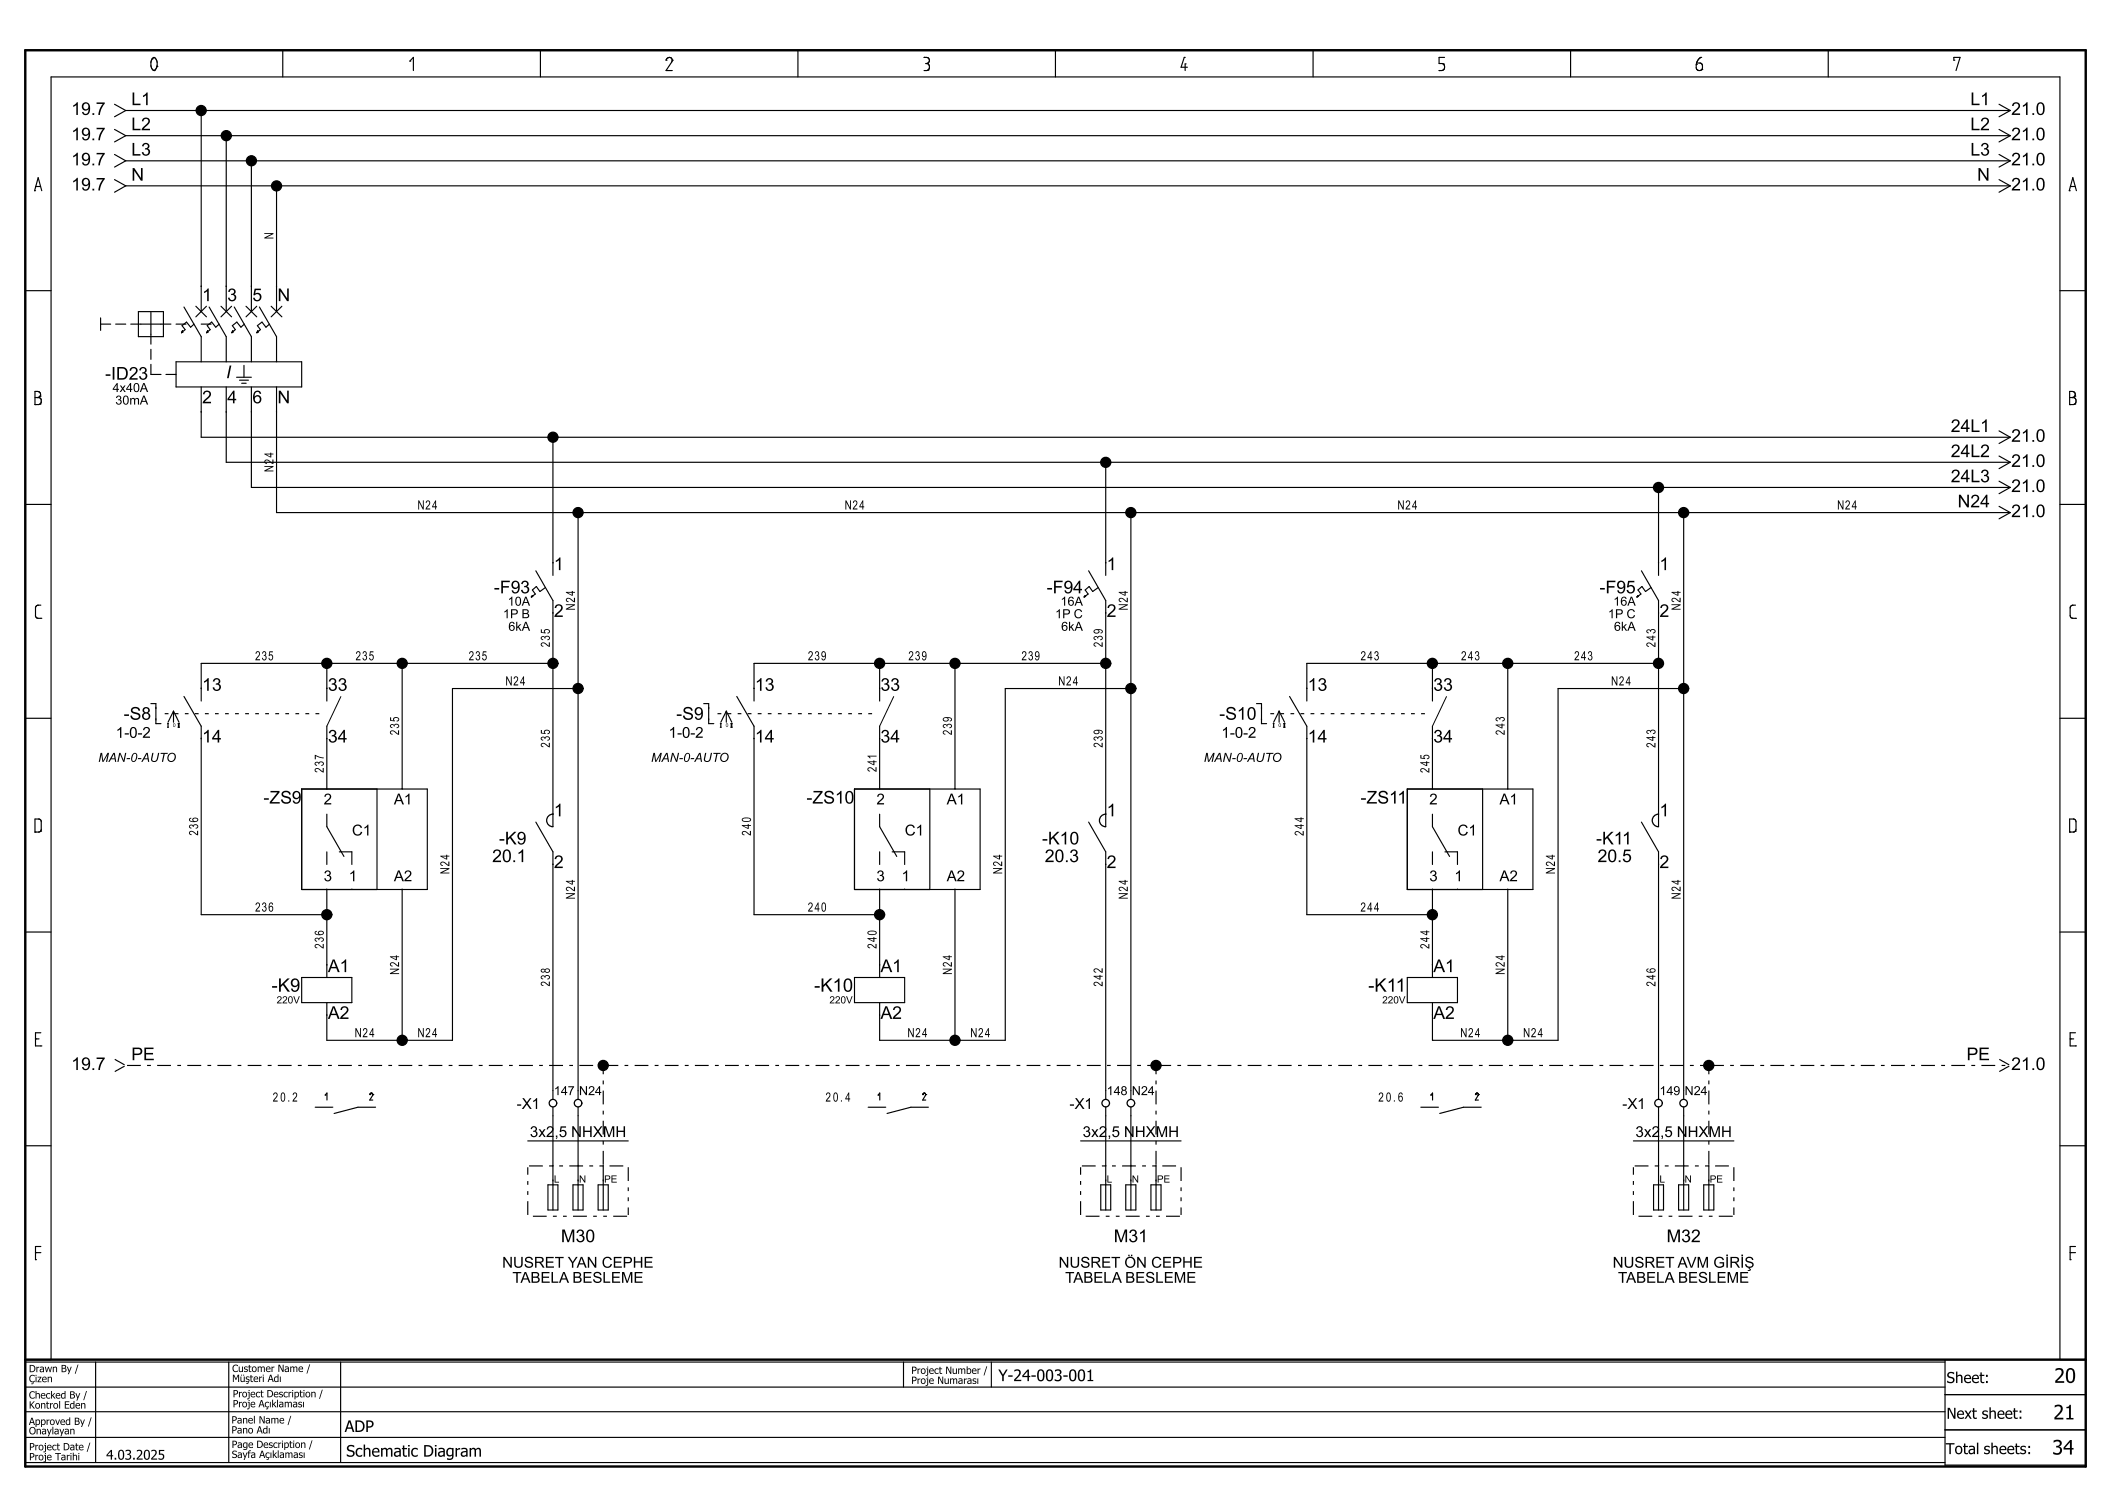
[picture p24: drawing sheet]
<svg xmlns="http://www.w3.org/2000/svg" width="420mm" height="297mm" viewBox="0 0 420 297" stroke-linecap="round" stroke-linejoin="round" font-family="sans-serif">
<defs><g id="words">
<g font-size="4">
<text x="408.7" y="275.1">20</text>
<text x="408.5" y="282.4">21</text>
<text x="408.3" y="289.4">34</text>
</g>
<g font-size="3.7">
<text x="54" y="197.3">-K9</text>
<text x="162" y="197.3">-K10</text>
<text x="272.2" y="197.3">-K11</text>
</g>
<g font-size="3.5">
<text x="14.2" y="22.9">19.7</text>
<text x="26.1" y="20.9">L1</text>
<text x="392" y="20.9">L1</text>
<text x="400.1" y="22.9">21.0</text>
<text x="14.2" y="27.9">19.7</text>
<text x="26.1" y="25.9">L2</text>
<text x="392" y="25.9">L2</text>
<text x="400.1" y="27.9">21.0</text>
<text x="14.2" y="32.9">19.7</text>
<text x="26.1" y="31">L3</text>
<text x="26.1" y="35.9">N</text>
<text x="392" y="31">L3</text>
<text x="393.4" y="35.9">N</text>
<text x="400.1" y="32.9">21.0</text>
<text x="14.2" y="37.9">19.7</text>
<text x="400.1" y="37.9">21.0</text>
<text x="40.2" y="59.9">1</text>
<text x="45.2" y="59.9">3</text>
<text x="50.2" y="59.9">5</text>
<text x="55.2" y="59.9">N</text>
<text x="20.9" y="75.5">-ID23</text>
<text x="45" y="75.2">I</text>
<text x="40.2" y="80.2">2</text>
<text x="45.2" y="80.2">4</text>
<text x="50.2" y="80.2">6</text>
<text x="55.2" y="80.2">N</text>
<text x="388.1" y="85.9">24L1</text>
<text x="400.1" y="87.9">21.0</text>
<text x="388.1" y="90.9">24L2</text>
<text x="388.1" y="95.9">24L3</text>
<text x="400.1" y="92.9">21.0</text>
<text x="389.5" y="100.9">N24</text>
<text x="400.1" y="97.9">21.0</text>
<text x="400.1" y="102.9">21.0</text>
<text x="110.2" y="113.4">1</text>
<text x="220.2" y="113.4">1</text>
<text x="330.2" y="113.4">1</text>
<text x="98.3" y="118">-F93</text>
<text x="208.2" y="118">-F94</text>
<text x="318.2" y="118">-F95</text>
<text x="110.2" y="122.7">2</text>
<text x="220.2" y="122.7">2</text>
<text x="330.2" y="122.7">2</text>
<text x="40.2" y="137.4">13</text>
<text x="65.2" y="137.4">33</text>
<text x="150.2" y="137.4">13</text>
<text x="175.2" y="137.4">33</text>
<text x="260.2" y="137.4">13</text>
<text x="285.2" y="137.4">33</text>
<text x="24.6" y="143.2">-S8</text>
<text x="134.5" y="143.2">-S9</text>
<text x="242.6" y="143.2">-S10</text>
<text x="40.2" y="147.7">14</text>
<text x="65.2" y="147.7">34</text>
<text x="150.2" y="147.7">14</text>
<text x="175.2" y="147.7">34</text>
<text x="260.2" y="147.7">14</text>
<text x="285.2" y="147.7">34</text>
<text x="52.4" y="159.9">-ZS9</text>
<text x="160.4" y="159.9">-ZS10</text>
<text x="270.7" y="159.9">-ZS11</text>
<text x="99.3" y="168">-K9</text>
<text x="110.2" y="162.4">1</text>
<text x="207.3" y="168">-K10</text>
<text x="220.2" y="162.4">1</text>
<text x="317.5" y="168">-K11</text>
<text x="330.2" y="162.4">1</text>
<text x="97.9" y="171.5">20.1</text>
<text x="110.2" y="172.7">2</text>
<text x="207.9" y="171.5">20.3</text>
<text x="220.2" y="172.7">2</text>
<text x="317.8" y="171.5">20.5</text>
<text x="330.2" y="172.7">2</text>
<text x="65.2" y="193.4">A1</text>
<text x="175.2" y="193.4">A1</text>
<text x="285.2" y="193.4">A1</text>
<text x="65.2" y="202.7">A2</text>
<text x="175.2" y="202.7">A2</text>
<text x="285.2" y="202.7">A2</text>
<text x="14.2" y="212.9">19.7</text>
<text x="26.1" y="210.9">PE</text>
<text x="391.2" y="210.9">PE</text>
<text x="400.1" y="212.9">21.0</text>
<text x="111.6" y="247.1">M30</text>
<text x="221.6" y="247.1">M31</text>
<text x="331.6" y="247.1">M32</text>
</g>
<g font-size="3.2">
<text x="198.6" y="274.7">Y-24-003-001</text>
<text x="68.6" y="284.9">ADP</text>
<text x="68.9" y="289.8">Schematic Diagram</text>
</g>
<g font-size="3">
<text x="23" y="146.8">1-0-2</text>
<text x="133" y="146.8">1-0-2</text>
<text x="243" y="146.8">1-0-2</text>
<text x="64.4" y="160">2</text>
<text x="78.4" y="160">A1</text>
<text x="174.4" y="160">2</text>
<text x="188.3" y="160">A1</text>
<text x="284.4" y="160">2</text>
<text x="298.3" y="160">A1</text>
<text x="70" y="166.2">C1</text>
<text x="180" y="166.2">C1</text>
<text x="290" y="166.2">C1</text>
<text x="64.4" y="175.3">3</text>
<text x="69.4" y="175.3">1</text>
<text x="78.4" y="175.3">A2</text>
<text x="174.4" y="175.3">3</text>
<text x="179.4" y="175.3">1</text>
<text x="188.3" y="175.3">A2</text>
<text x="284.4" y="175.3">3</text>
<text x="289.3" y="175.3">1</text>
<text x="298.3" y="175.3">A2</text>
<text x="102.8" y="220.6">-X1</text>
<text x="212.8" y="220.6">-X1</text>
<text x="322.7" y="220.6">-X1</text>
<text x="105.4" y="226.2">3x2</text>
<text x="110.3" y="226.2">,5 N</text>
<text x="115.8" y="226.2">HXMH</text>
<text x="215.4" y="226.2">3x2</text>
<text x="220.3" y="226.2">,5 N</text>
<text x="225.8" y="226.2">HXMH</text>
<text x="325.4" y="226.2">3x2</text>
<text x="330.3" y="226.2">,5 N</text>
<text x="335.7" y="226.2">HXMH</text>
<text x="99.9" y="252.2">NUSRET YAN CEPHE</text>
<text x="101.9" y="255.2">TABELA BESLEME</text>
<text x="210.6" y="252.2">NUSRET ÖN CEPHE</text>
<text x="211.9" y="255.2">TABELA BESLEME</text>
<text x="320.8" y="252.2">NUSRET AVM GİRİŞ</text>
<text x="321.9" y="255.2">TABELA BESLEME</text>
<text x="387.3" y="275.1">Sheet:</text>
<text x="387.3" y="282.2">Next sheet:</text>
<text x="387.1" y="289.3">Total sheets:</text>
</g>
<text font-size="2.7" x="21.1" y="290.4">4.03.2025</text>
<g font-size="2.5">
<text x="54.4" y="47.6" transform="rotate(-90 54.4 47.6)">N</text>
<text x="22.4" y="78">4x40A</text>
<text x="22.9" y="80.5">30m</text>
<text x="54.4" y="93.9" transform="rotate(-90 54.4 93.9)">N2</text>
<text x="54.4" y="91" transform="rotate(-90 54.4 91)">4</text>
<text x="83.1" y="101.4">N24</text>
<text x="168" y="101.4">N24</text>
<text x="278" y="101.4">N24</text>
<text x="365.5" y="101.4">N24</text>
<text x="100.1" y="123">1P B</text>
<text x="101" y="120.5">10A</text>
<text x="101.1" y="125.5">6kA</text>
<text x="114.4" y="121.4" transform="rotate(-90 114.4 121.4)">N24</text>
<text x="209.9" y="123">1P C</text>
<text x="211" y="120.5">16A</text>
<text x="211.1" y="125.5">6kA</text>
<text x="224.4" y="121.4" transform="rotate(-90 224.4 121.4)">N24</text>
<text x="319.9" y="123">1P C</text>
<text x="321" y="120.5">16A</text>
<text x="321.1" y="125.5">6kA</text>
<text x="334.4" y="121.4" transform="rotate(-90 334.4 121.4)">N24</text>
<text x="50.7" y="131.4">235</text>
<text x="70.7" y="131.4">235</text>
<text x="93.2" y="131.4">235</text>
<text x="109.4" y="128.7" transform="rotate(-90 109.4 128.7)">235</text>
<text x="160.7" y="131.4">239</text>
<text x="180.7" y="131.4">239</text>
<text x="203.2" y="131.4">239</text>
<text x="219.4" y="128.7" transform="rotate(-90 219.4 128.7)">239</text>
<text x="270.7" y="131.4">243</text>
<text x="290.7" y="131.4">243</text>
<text x="313.2" y="131.4">243</text>
<text x="329.4" y="128.8" transform="rotate(-90 329.4 128.8)">243</text>
<text x="100.6" y="136.4">N24</text>
<text x="210.5" y="136.4">N24</text>
<text x="320.5" y="136.4">N24</text>
<text x="79.4" y="146.2" transform="rotate(-90 79.4 146.2)">235</text>
<text x="109.4" y="148.7" transform="rotate(-90 109.4 148.7)">235</text>
<text x="189.4" y="146.2" transform="rotate(-90 189.4 146.2)">239</text>
<text x="219.4" y="148.7" transform="rotate(-90 219.4 148.7)">239</text>
<text x="299.4" y="146.2" transform="rotate(-90 299.4 146.2)">243</text>
<text x="329.4" y="148.8" transform="rotate(-90 329.4 148.8)">243</text>
<text x="19.5" y="151.6">MAN-0-AUTO</text>
<text x="64.4" y="153.7" transform="rotate(-90 64.4 153.7)">237</text>
<text x="129.5" y="151.6">MAN-0-AUTO</text>
<text x="174.4" y="153.6" transform="rotate(-90 174.4 153.6)">241</text>
<text x="239.5" y="151.6">MAN-0-AUTO</text>
<text x="284.4" y="153.8" transform="rotate(-90 284.4 153.8)">245</text>
<text x="39.4" y="166.2" transform="rotate(-90 39.4 166.2)">236</text>
<text x="149.4" y="166.3" transform="rotate(-90 149.4 166.3)">240</text>
<text x="259.4" y="166.3" transform="rotate(-90 259.4 166.3)">244</text>
<text x="89.4" y="173.9" transform="rotate(-90 89.4 173.9)">N24</text>
<text x="199.4" y="173.9" transform="rotate(-90 199.4 173.9)">N24</text>
<text x="309.4" y="173.9" transform="rotate(-90 309.4 173.9)">N24</text>
<text x="114.4" y="178.9" transform="rotate(-90 114.4 178.9)">N24</text>
<text x="224.4" y="178.9" transform="rotate(-90 224.4 178.9)">N24</text>
<text x="334.4" y="178.9" transform="rotate(-90 334.4 178.9)">N24</text>
<text x="50.7" y="181.3">236</text>
<text x="160.7" y="181.3">240</text>
<text x="270.7" y="181.3">244</text>
<text x="64.4" y="188.7" transform="rotate(-90 64.4 188.7)">236</text>
<text x="174.4" y="188.7" transform="rotate(-90 174.4 188.7)">240</text>
<text x="284.4" y="188.8" transform="rotate(-90 284.4 188.8)">244</text>
<text x="79.4" y="193.9" transform="rotate(-90 79.4 193.9)">N24</text>
<text x="109.4" y="196.2" transform="rotate(-90 109.4 196.2)">238</text>
<text x="189.4" y="193.9" transform="rotate(-90 189.4 193.9)">N24</text>
<text x="219.4" y="196.3" transform="rotate(-90 219.4 196.3)">242</text>
<text x="299.4" y="193.9" transform="rotate(-90 299.4 193.9)">N24</text>
<text x="329.4" y="196.3" transform="rotate(-90 329.4 196.3)">246</text>
<text x="70.6" y="206.3">N24</text>
<text x="83.1" y="206.3">N24</text>
<text x="180.5" y="206.3">N24</text>
<text x="193" y="206.3">N24</text>
<text x="290.5" y="206.3">N24</text>
<text x="303" y="206.3">N24</text>
<text x="54.3" y="219.1">20.2</text>
<text x="110.2" y="217.9">147 N24</text>
<text x="164.2" y="219.1">20. 4</text>
<text x="220.2" y="217.9">148 N24</text>
<text x="274.2" y="219.1">20.6</text>
<text x="330.2" y="217.9">149 N24</text>
</g>
<g font-size="2">
<text x="55" y="199.6">220V</text>
<text x="165" y="199.6">220V</text>
<text x="275" y="199.6">220V</text>
<text x="110.2" y="235.3">L</text>
<text x="115.2" y="235.3">N</text>
<text x="120.2" y="235.3">PE</text>
<text x="220.2" y="235.3">L</text>
<text x="225.2" y="235.3">N</text>
<text x="230.2" y="235.3">PE</text>
<text x="330.2" y="235.3">L</text>
<text x="335.2" y="235.3">N</text>
<text x="340.1" y="235.3">PE</text>
<text x="5.8" y="273">Drawn By /</text>
<text x="5.8" y="275">Çizen</text>
<text x="46.2" y="272.9">Customer Name /</text>
<text x="46.2" y="274.9">Müşteri Adı</text>
<text x="181.3" y="273.3">Project Number /</text>
<text x="181.3" y="275.3">Proje Numarası</text>
<text x="5.8" y="278.2">Checked By /</text>
<text x="5.8" y="280.2">Kontrol Eden</text>
<text x="46.3" y="278">Project Description /</text>
<text x="46.3" y="280">Proje Açıklaması</text>
<text x="5.8" y="283.5">Approved By /</text>
<text x="5.8" y="285.3">Onaylayan</text>
<text x="46.1" y="283.2">Panel Name /</text>
<text x="46.1" y="285.2">Pano Adı</text>
<text x="5.8" y="288.5">Project Date /</text>
<text x="5.8" y="290.5">Proje Tarihi</text>
<text x="46.1" y="288">Page Description /</text>
<text x="46.1" y="290">Sayfa Açıklaması</text>
</g>
<g font-size="1">
<text x="34.4" y="144.6">0</text>
<text x="144.4" y="144.6">0</text>
<text x="254.3" y="144.6">0</text>
</g>
</g></defs>
<g fill="none" stroke="#000" stroke-width=".23">
<path d="M30.3 11.7h.1M30.3 11.7l-.3 .7v.8l.3 .5 .4 .3M30.3 11.7a.49 .49 0 0 1 .6-.2 .49 .49 0 0 1 .3 .5v1.2M30.7 14h.1M31.2 13.2h.1M31.2 13.2l-.2 .6-.3 .2M56.3 10v5.3M81.5 12.2h.1M81.5 12.2l.7-.8v2.6M107.5 10v5.3M132.5 12h.1M132.5 12a.63 .63 0 0 1 .6-.6 .63 .63 0 0 1 .7 .6"/>
<path d="M133.8 12h.1M133.8 12l-1.3 2h1.3M158.7 10v5.3M183.8 11.4h.1M183.8 11.4h.6a.61 .61 0 0 1 .5 .6 .61 .61 0 0 1-.4 .6M184.2 12.6h.3M184.5 12.6h.1M184.5 12.6a.75 .75 0 0 1 .1 1.3M184.5 12.6h-.1M184.6 13.9h.1M184.6 13.9l-.8 .1M210 10v5.3"/>
<path d="M235.6 11.4h.1M235.6 11.4l-.6 2h1.2M235.8 12.7h.1M235.8 12.7v1.3M261.2 10v5.3M286.3 14h.1M287.1 12.7h.1M287.1 12.7a.74 .74 0 0 1 .3 .8 .74 .74 0 0 1-.6 .5h-.5M287.4 11.4h-1.1v1.2l.8 .1M312.5 10v5.3M337.5 12.8h.1M338.4 11.4h.1"/>
<path d="M338.4 11.4l-.4 .3-.4 .7-.1 1.1a.63 .63 0 0 0 .6 .5 .63 .63 0 0 0 .6-.4v-.6l-.2-.3-1-.2M338.6 13.8h.1M363.7 10v5.3M388.7 12h.1M388.7 12v-.6h1.3l-.8 2.6M6.9 37.9h.1M6.9 37.9l.7-2.6 .7 2.6M7.1 37.1h.1M7.1 37.1h1M22.8 20.7l2.2 1.3M22.8 25.7l2.2 1.3M22.8 30.7l2.2 1.3"/>
<path d="M22.8 35.7l2.2 1.3M25 22l-2.2 1.2M25 22h374.9M25 27l-2.2 1.2M25 27h374.9M25 32l-2.2 1.2M25 32h374.9M25 37l-2.2 1.2M25 37h374.9M40 22v40M45 27v35M50 32v30"/>
<path d="M55 37v25M397.7 20.7l2.2 1.3M397.7 25.7l2.2 1.3M397.7 30.7l2.2 1.3M397.7 35.7l2.2 1.3M399.9 22l-2.2 1.2M399.9 27l-2.2 1.2M399.9 32l-2.2 1.2M399.9 37l-2.2 1.2M411.7 37.9h.1M411.7 37.9l.7-2.6 .7 2.6M411.9 37.1h.1"/>
<path d="M411.9 37.1h1M5 57.8h5.2M409.8 57.8h5.2M7 79.1h.8l.3 .2 .1 .7-.2 .4M7.5 79.1h.1M7.5 79.1a.61 .61 0 0 0 .6-.6 .61 .61 0 0 0-.6-.6h-.5v2.6M8 78.8h.1M20 64.5h2M20 63.2v2.5M23 64.5h2M26 64.5h8M27.5 62h5v5h-5z"/>
<path d="M30 62v6.5M30 69.5v2M30 72.5v2h2M33 74.5h2M35 72h25v5h-25zM35 64.5h2M36.3 65.8l-.2 .4M36.4 66.1l-.3 .1M36.6 61.1l3.4 5.9v5M38.6 64.5l-.7 .6-.8-1-.9 .7 .6 .8-.7 .6M39 60.9l2.1 2.1M40 77v10h359.9"/>
<path d="M40 64.5h2M41.1 60.9l-2.1 2.1M41.3 65.8l-.2 .4M41.4 66.1l-.3 .1M41.6 61.1l3.4 5.9v5M43.6 64.5l-.7 .6-.8-1-.9 .7 .6 .8-.7 .6M44 60.9l2.1 2.1M45 77v15h354.9M46.1 60.9l-2.1 2.1M46.3 65.8l-.2 .4M46.4 66.1l-.3 .1M46.6 61.1l3.4 5.9v5"/>
<path d="M47.1 75h2.9M47.7 75.6h1.7M48.1 76.2h.9M48.5 72.7v2.3M48.6 64.5l-.7 .6-.8-1-.9 .7 .6 .8-.7 .6M48.9 60.9l2.2 2.1M50 77v20h349.9M51.1 60.9l-2.2 2.1M51.3 65.8l-.2 .4M51.4 66.1l-.3 .1M51.6 61.1l3.4 5.9v5M53.6 64.5l-.7 .6-.8-1-.9 .7 .6 .8-.7 .6"/>
<path d="M53.9 60.9l2.2 2.1M55 77v25h344.9M56.1 60.9l-2.2 2.1M411.8 79.1h.8a.75 .75 0 0 1 .2 1.3M412.3 79.1h.1M412.8 78.8h.1M412.8 78.8a.61 .61 0 0 0-.5-.9h-.5v2.6M412.8 78.8l-.5 .3M7 80.5h.1M8 80.4h.1M8 80.4l-1 .1M110 87v27.5"/>
<path d="M220 92v22.5M330 97v17.5M397.7 85.7l2.2 1.3M397.7 90.7l2.2 1.3M397.7 95.7l2.2 1.3M399.9 87l-2.2 1.2M399.9 92l-2.2 1.2M399.9 97l-2.2 1.2M411.8 80.5h.1M412.8 80.4h.1M412.8 80.4l-1 .1M5 100.3h5.2"/>
<path d="M105.9 118.5l-.2 .3M106 118.7l-.3 .1M106.6 113.6l3.4 5.9v45M108.5 116.9l-1.1 .8-.7-1-.8 .7 .6 .8-.8 .6M115 102v116.7M215.9 118.5l-.2 .3M216 118.7l-.3 .1M216.6 113.6l3.4 5.9v45M218.5 116.9l-1.1 .8-.7-1-.8 .7 .6 .8-.8 .6M225 102v116.7M325.9 118.5l-.2 .3M326 118.7l-.3 .1"/>
<path d="M326.6 113.6l3.4 5.9v45M328.5 116.9l-1.1 .8-.7-1-.8 .7 .6 .8-.8 .6M335 102v116.7M397.7 100.7l2.2 1.3M399.9 102l-2.2 1.2M409.8 100.3h5.2M7.4 120.4h.1M7.4 120.4l-.3 .5v1.7l.3 .4h.7M8.1 123h.1M8.1 120.4h-.7M30 140h1v4h1M36.6 138.5l3.4 6v37.5h25"/>
<path d="M65 132v7.5M80 132v25M110 132h-70v7.5M115 137h-25v69.9h-25v-7.4M140 140h1v4h1M146.6 138.5l3.4 6v37.5h25M175 132v7.5M190 132v25M220 132h-70v7.5M225 137h-25v69.9h-25v-7.4M250 140h1v4h1M256.6 138.5l3.4 6v37.5h25"/>
<path d="M285 132v7.5M300 132v25M330 132h-70v7.5M335 137h-25v69.9h-25v-7.4M412.2 120.4h.1M412.2 120.4l-.3 .4v1.6a.51 .51 0 0 0 .5 .6h.5M412.9 123h.1M412.9 120.4h-.7M5 142.9h5.2M32.8 142h.7M33.3 144h.2M33.3 144.7h.2"/>
<path d="M33.4 144v.7M34.5 141.5l-1.1 2.2M34.5 141.5v2.2M34.5 141.5l1.1 2.2M34.8 142h.7M35.4 144h.3M35.4 144.7h.3M35.5 144v.7M35.6 144v.7M36.8 142h.7M38.8 142h.7M40.8 142h.7"/>
<path d="M42.8 142h.7M44.8 142h.7M46.8 142h.7M48.8 142h.7M50.8 142h.7M52.8 142h.7M54.8 142h.7M56.8 142h.7M58.8 142h.7M60 157h25v20h-25zM60.8 142h.7M62.8 142h.7"/>
<path d="M65 144.5v12.5M75 157v20M142.7 142h.8M143.3 144h.2M143.3 144.7h.2M143.4 144v.7M144.5 141.5l-1.1 2.2M144.5 141.5v2.2M144.5 141.5l1.1 2.2M144.8 142h.7M145.4 144h.3M145.4 144.7h.3"/>
<path d="M145.5 144v.7M145.6 144v.7M146.8 142h.7M148.7 142h.8M150.7 142h.8M152.8 142h.7M154.8 142h.7M156.7 142h.8M158.7 142h.8M160.8 142h.7M162.7 142h.8M164.7 142h.8"/>
<path d="M166.8 142h.7M168.8 142h.7M170 157h25v20h-25zM170.7 142h.8M172.7 142h.8M175 144.5v12.5M185 157v20M252.7 142h.8M253.3 144h.2M253.3 144.7h.2M253.4 144v.7M254.5 141.5l-1.1 2.2"/>
<path d="M254.5 141.5v2.2M254.5 141.5l1.1 2.2M254.7 142h.8M255.4 144h.3M255.4 144.7h.3M255.5 144v.7M255.6 144v.7M256.7 142h.8M258.7 142h.8M260.7 142h.8M262.7 142h.8M264.7 142h.8"/>
<path d="M266.7 142h.8M268.7 142h.8M270.7 142h.8M272.7 142h.8M274.7 142h.8M276.7 142h.8M278.7 142h.8M280 157h25v20h-25zM280.7 142h.8M282.7 142h.8M285 144.5v12.5M295 157v20"/>
<path d="M409.8 142.9h5.2M7 165.5h.1M8.1 165.3h.1M8.1 165.3l.1-.2-.1-1.9-.3-.3h-.8v2.6M8.1 165.3l-.3 .2h-.8M65 162v2.5l3.4 5.9M65 169.5v2.5M65 176.8v17.7M67.5 169.5h2.5v2.5M70 176.8v.2M80 176.8v30.1M106.6 163.5l3.4 6v49.2"/>
<path d="M175 162v2.5l3.4 5.9M175 169.5v2.5M175 176.8v17.7M177.5 169.5h2.5v2.5M180 176.8v.2M190 176.8v30.1M216.6 163.5l3.4 6v49.2M285 162v2.5l3.4 5.9M285 169.5v2.5M285 176.8v17.7M287.5 169.5h2.5v2.5M290 176.8v.2"/>
<path d="M300 176.8v30.1M326.6 163.5l3.4 6v49.2M411.8 165.5h.1M412.9 165.3h.1M412.9 165.3l.1-.3-.1-1.8-.3-.3h-.8v2.6M412.9 165.3l-.3 .2h-.8M5 185.4h5.2M60 194.5h10v5h-10zM170 194.5h10v5h-10zM280 194.5h10v5h-10zM409.8 185.4h5.2M7.1 206.7h.1"/>
<path d="M7.1 206.7h.7M8.1 208.1h.1M8.1 205.4h-1v2.7h1M22.8 210.7l2 1.1M24.8 212.1l-2 1.1M25.3 212h2.7M29.3 212h.7M31.3 212h2.7M35.3 212h.7M37.3 212h2.7M41.3 212h.7M43.3 212h2.7"/>
<path d="M47.3 212h.7M49.3 212h2.7M53.3 212h.7M55.3 212h2.7M59.3 212h.7M61.3 212h2.7M64.7 217.8h.1M64.7 217.8l.3-.4v1.4M65.3 212h.7M67.3 212h2.7M71.3 212h.7M73.3 212h2.7"/>
<path d="M73.6 217.7h.1M73.6 217.7a.31 .31 0 0 1 .4-.2 .31 .31 0 0 1 .1 .4l-.5 .9h.6M73.8 217.5h.1M73.9 217.4v.1M74.2 217.7h.1M77.3 212h.7M79.3 212h2.7M83.3 212h.7M85.3 212h2.7M89.3 212h.7M91.3 212h2.7M95.2 212h.8"/>
<path d="M97.3 212h2.7M101.3 212h.7M103.3 212h2.7M107.3 212h.7M109.2 212h2.8M113.3 212h.7M115.3 212h2.7M119.3 212h.5M120 217v2.7M120 214.9v.8M120 212.2v1.5M120.2 212h2.8"/>
<path d="M124.3 212h.7M126.3 212h2.7M130.3 212h.7M132.3 212h2.7M136.2 212h.8M138.3 212h2.7M142.2 212h.8M144.2 212h2.8M148.3 212h.7M150.2 212h2.8M154.3 212h.7M156.3 212h2.7"/>
<path d="M160.2 212h.8M162.3 212h2.7M166.2 212h.8M168.2 212h2.8M172.2 212h.8M174.2 212h2.8M174.7 217.8h.1M174.7 217.8l.3-.4v1.4M178.3 212h.7M180.2 212h2.8M183.6 217.7h.1M183.6 217.7v-.1a.28 .28 0 0 1 .4-.1 .28 .28 0 0 1 .2 .2"/>
<path d="M183.8 217.5h.1M183.9 217.4v.1M184.2 217.7h.1M184.2 217.7l-.6 1.1h.6M184.3 212h.7M186.2 212h2.8M190.2 212h.8M192.3 212h2.7M196.2 212h.8M198.2 212h2.8M202.2 212h.8M204.2 212h2.8"/>
<path d="M208.2 212h.8M210.2 212h2.8M214.2 212h.8M216.2 212h2.8M220.2 212h.8M222.2 212h2.8M226.2 212h.8M228.2 212h1.5M230 217v2.7M230 214.9v.8M230 212.2v1.5M230.2 212h2.8"/>
<path d="M234.2 212h.8M236.2 212h2.8M240.2 212h.8M242.2 212h2.8M246.2 212h.8M248.2 212h2.8M252.2 212h.8M254.2 212h2.8M258.2 212h.8M260.2 212h2.8M264.2 212h.8M266.2 212h2.8"/>
<path d="M270.2 212h.8M272.2 212h2.8M276.2 212h.8M278.2 212h2.8M282.2 212h.8M284.2 212h2.8M284.7 217.8h.1M284.7 217.8l.3-.4v1.4M288.2 212h.8M290.2 212h2.8M293.5 217.7h.1M293.5 217.7a.29 .29 0 0 1 .3-.3 .29 .29 0 0 1 .3 .3"/>
<path d="M293.8 217.5h.1M293.9 217.4v.1M294.1 217.7h.1M294.1 217.7l-.6 1.1h.6M294.2 212h.8M296.2 212h2.8M300.2 212h.8M302.2 212h2.8M306.2 212h.8M308.2 212h2.8M312.2 212h.8M314.2 212h2.8"/>
<path d="M318.2 212h.8M320.2 212h2.8M324.2 212h.8M326.2 212h2.8M330.2 212h.8M332.2 212h2.8M336.2 212h.8M338.2 212h1.5M340 217v2.7M340 214.9v.8M340 212.2v1.5M340.2 212h2.8"/>
<path d="M344.2 212h.8M346.2 212h2.8M350.2 212h.8M352.2 212h2.8M356.2 212h.8M358.2 212h2.8M362.2 212h.8M364.2 212h2.8M368.2 212h.8M370.2 212h2.8M374.2 212h.8M376.2 212h2.8"/>
<path d="M380.2 212h.8M382.2 212h2.8M386.2 212h.8M388.2 212h2.8M392.2 212h.8M394.2 212h2.8M397.8 210.7l1.9 1.1M398.2 212h.8M399.7 212.1l-1.9 1.1M411.9 206.7h.1M411.9 206.7h.7M412.9 208.1h.1"/>
<path d="M412.9 205.4h-1v2.7h1M5 227.9h5.2M62.7 220.3h3.5M74.7 220.3h-3.5l-4.7 1.2M105 239v2.7M105 236.9v.8M105 234.9v.8M105 232.2v1.5M105 227h20M105.3 231.9h2.7M109 235.7h2v5h-2zM109.2 231.9h.8"/>
<path d="M110 220.2v20.5M111.3 231.9h.7M113.3 231.9h2.7M114 235.7h2v5h-2zM115 220.2v20.5M117.2 231.9h.8M119 235.7h2v5h-2zM119.3 231.9h.7M120 228.9v2.8M120 227v.7M120 222.9v2.8M120 220.9v.8"/>
<path d="M120 231.8v8.9M121.3 231.9h2.7M125 232.2v2.7M125 236.2v.7M125 238.2v.8M172.7 220.3h3.5M184.7 220.3h-3.5l-4.7 1.2M215 239v2.7M215 236.9v.8M215 234.9v.8M215 232.2v1.5M215 227h20"/>
<path d="M215.2 231.9h2.8M219 235.7h2v5h-2zM219.2 231.9h.8M220 220.2v20.5M221.2 231.9h.8M223.2 231.9h2.8M224 235.7h2v5h-2zM225 220.2v20.5M227.2 231.9h.8M229 235.7h2v5h-2zM229.2 231.9h.8M230 228.9v2.8"/>
<path d="M230 227v.7M230 222.9v2.8M230 220.9v.8M230 231.8v8.9M231.2 231.9h2.8M235 232.2v2.7M235 236.2v.7M235 238.2v.8M282.7 220.3h3.5M294.7 220.3h-3.5l-4.8 1.2M325 239v2.7M325 236.9v.8"/>
<path d="M325 234.9v.8M325 232.2v1.5M325 227h20M325.2 231.9h2.8M329 235.7h2v5h-2zM329.2 231.9h.8M330 220.2v20.5M331.2 231.9h.8M333.2 231.9h2.8M334 235.7h2v5h-2zM335 220.2v20.5M337.2 231.9h.8"/>
<path d="M339 235.7h2v5h-2zM339.2 231.9h.8M340 228.9v2.8M340 227v.7M340 222.9v2.8M340 220.9v.8M340 231.8v8.9M341.2 231.9h2.8M345 232.2v2.7M345 236.2v.7M345 238.2v.8M409.8 227.9h5.2"/>
<path d="M7.1 250.6h.1M7.1 249.2h.1M7.1 249.2h1M8.1 248h-1v2.6M106 241.9h2.8M110 241.9h.8M112 241.9h.8M114 241.9h2.8M118 241.9h.7M120 241.9h.8M122 241.9h2.8M125 240.2v1.5"/>
<path d="M216 241.9h2.7M220 241.9h.8M222 241.9h.7M224 241.9h2.7M228 241.9h.7M230 241.9h.7M232 241.9h2.7M235 240.2v1.5M326 241.9h2.7M330 241.9h.7M332 241.9h.7M334 241.9h2.7"/>
<path d="M338 241.9h.7M340 241.9h.7M342 241.9h2.7M345 240.2v1.5M411.9 250.6h.1M411.9 249.2h.1M411.9 249.2h1M412.9 248h-1v2.6M5 270.5h5.2v-255.2h399.6v255.2h5.2M5 271h382M5 275.9h382M19 271v19.9"/>
<path d="M45.5 271v19.9M67.8 271v19.9M179.8 271v4.9M197.2 271v4.9M387 270.4v21.1h28M387 277.4h28M5 280.8h382M5 285.9h382M5 290.9h382M387 284.4h28"/>
</g>
<path d="M5 10h410v281.7h-410zM5 270.5h410" fill="none" stroke="#000" stroke-width=".48"/>
<g fill="none" stroke="#000" stroke-width=".25">
<path d="M110 162a1.25 1.25 0 0 0-1.2 1.2 1.25 1.25 0 0 0 1.2 1.3M220 162a1.25 1.25 0 0 0-1.3 1.2 1.25 1.25 0 0 0 1.3 1.3M330 162a1.25 1.25 0 0 0-1.3 1.2 1.25 1.25 0 0 0 1.3 1.3"/>
<circle cx="40" cy="22" r="1"/>
<circle cx="45" cy="27" r="1"/>
<circle cx="50" cy="32" r="1"/>
<circle cx="55" cy="37" r="1"/>
<circle cx="110" cy="87" r="1"/>
<circle cx="220" cy="92" r="1"/>
<circle cx="330" cy="97" r="1"/>
<circle cx="115" cy="102" r="1"/>
<circle cx="225" cy="102" r="1"/>
<circle cx="335" cy="102" r="1"/>
<circle cx="65" cy="132" r="1"/>
<circle cx="80" cy="132" r="1"/>
<circle cx="110" cy="132" r="1"/>
<circle cx="115" cy="137" r="1"/>
<circle cx="175" cy="132" r="1"/>
<circle cx="190" cy="132" r="1"/>
<circle cx="220" cy="132" r="1"/>
<circle cx="225" cy="137" r="1"/>
<circle cx="285" cy="132" r="1"/>
<circle cx="300" cy="132" r="1"/>
<circle cx="330" cy="132" r="1"/>
<circle cx="335" cy="137" r="1"/>
<circle cx="65" cy="182" r="1"/>
<circle cx="175" cy="182" r="1"/>
<circle cx="285" cy="182" r="1"/>
<circle cx="80" cy="206.9" r="1"/>
<circle cx="110" cy="219.5" r=".75"/>
<circle cx="115" cy="219.5" r=".75"/>
<circle cx="120" cy="212" r="1"/>
<circle cx="190" cy="206.9" r="1"/>
<circle cx="220" cy="219.5" r=".75"/>
<circle cx="225" cy="219.5" r=".75"/>
<circle cx="230" cy="212" r="1"/>
<circle cx="300" cy="206.9" r="1"/>
<circle cx="330" cy="219.5" r=".75"/>
<circle cx="335" cy="219.5" r=".75"/>
<circle cx="340" cy="212" r="1"/>
</g>
<path d="M67.8 138.6l-2.8 5.9M177.8 138.6l-2.8 5.9M287.8 138.6l-2.8 5.9" fill="none" stroke="#000" stroke-width=".2"/>
<g fill="#000">
<circle cx="40" cy="22" r="1"/>
<circle cx="45" cy="27" r="1"/>
<circle cx="50" cy="32" r="1"/>
<circle cx="55" cy="37" r="1"/>
<circle cx="110" cy="87" r="1"/>
<circle cx="220" cy="92" r="1"/>
<circle cx="330" cy="97" r="1"/>
<circle cx="115" cy="102" r="1"/>
<circle cx="225" cy="102" r="1"/>
<circle cx="335" cy="102" r="1"/>
<circle cx="65" cy="132" r="1"/>
<circle cx="80" cy="132" r="1"/>
<circle cx="110" cy="132" r="1"/>
<circle cx="115" cy="137" r="1"/>
<circle cx="175" cy="132" r="1"/>
<circle cx="190" cy="132" r="1"/>
<circle cx="220" cy="132" r="1"/>
<circle cx="225" cy="137" r="1"/>
<circle cx="285" cy="132" r="1"/>
<circle cx="300" cy="132" r="1"/>
<circle cx="330" cy="132" r="1"/>
<circle cx="335" cy="137" r="1"/>
<circle cx="65" cy="182" r="1"/>
<circle cx="175" cy="182" r="1"/>
<circle cx="285" cy="182" r="1"/>
<circle cx="80" cy="206.9" r="1"/>
<circle cx="120" cy="212" r="1"/>
<circle cx="190" cy="206.9" r="1"/>
<circle cx="230" cy="212" r="1"/>
<circle cx="300" cy="206.9" r="1"/>
<circle cx="340" cy="212" r="1"/>
</g>
<use href="#words"/>
</svg>
